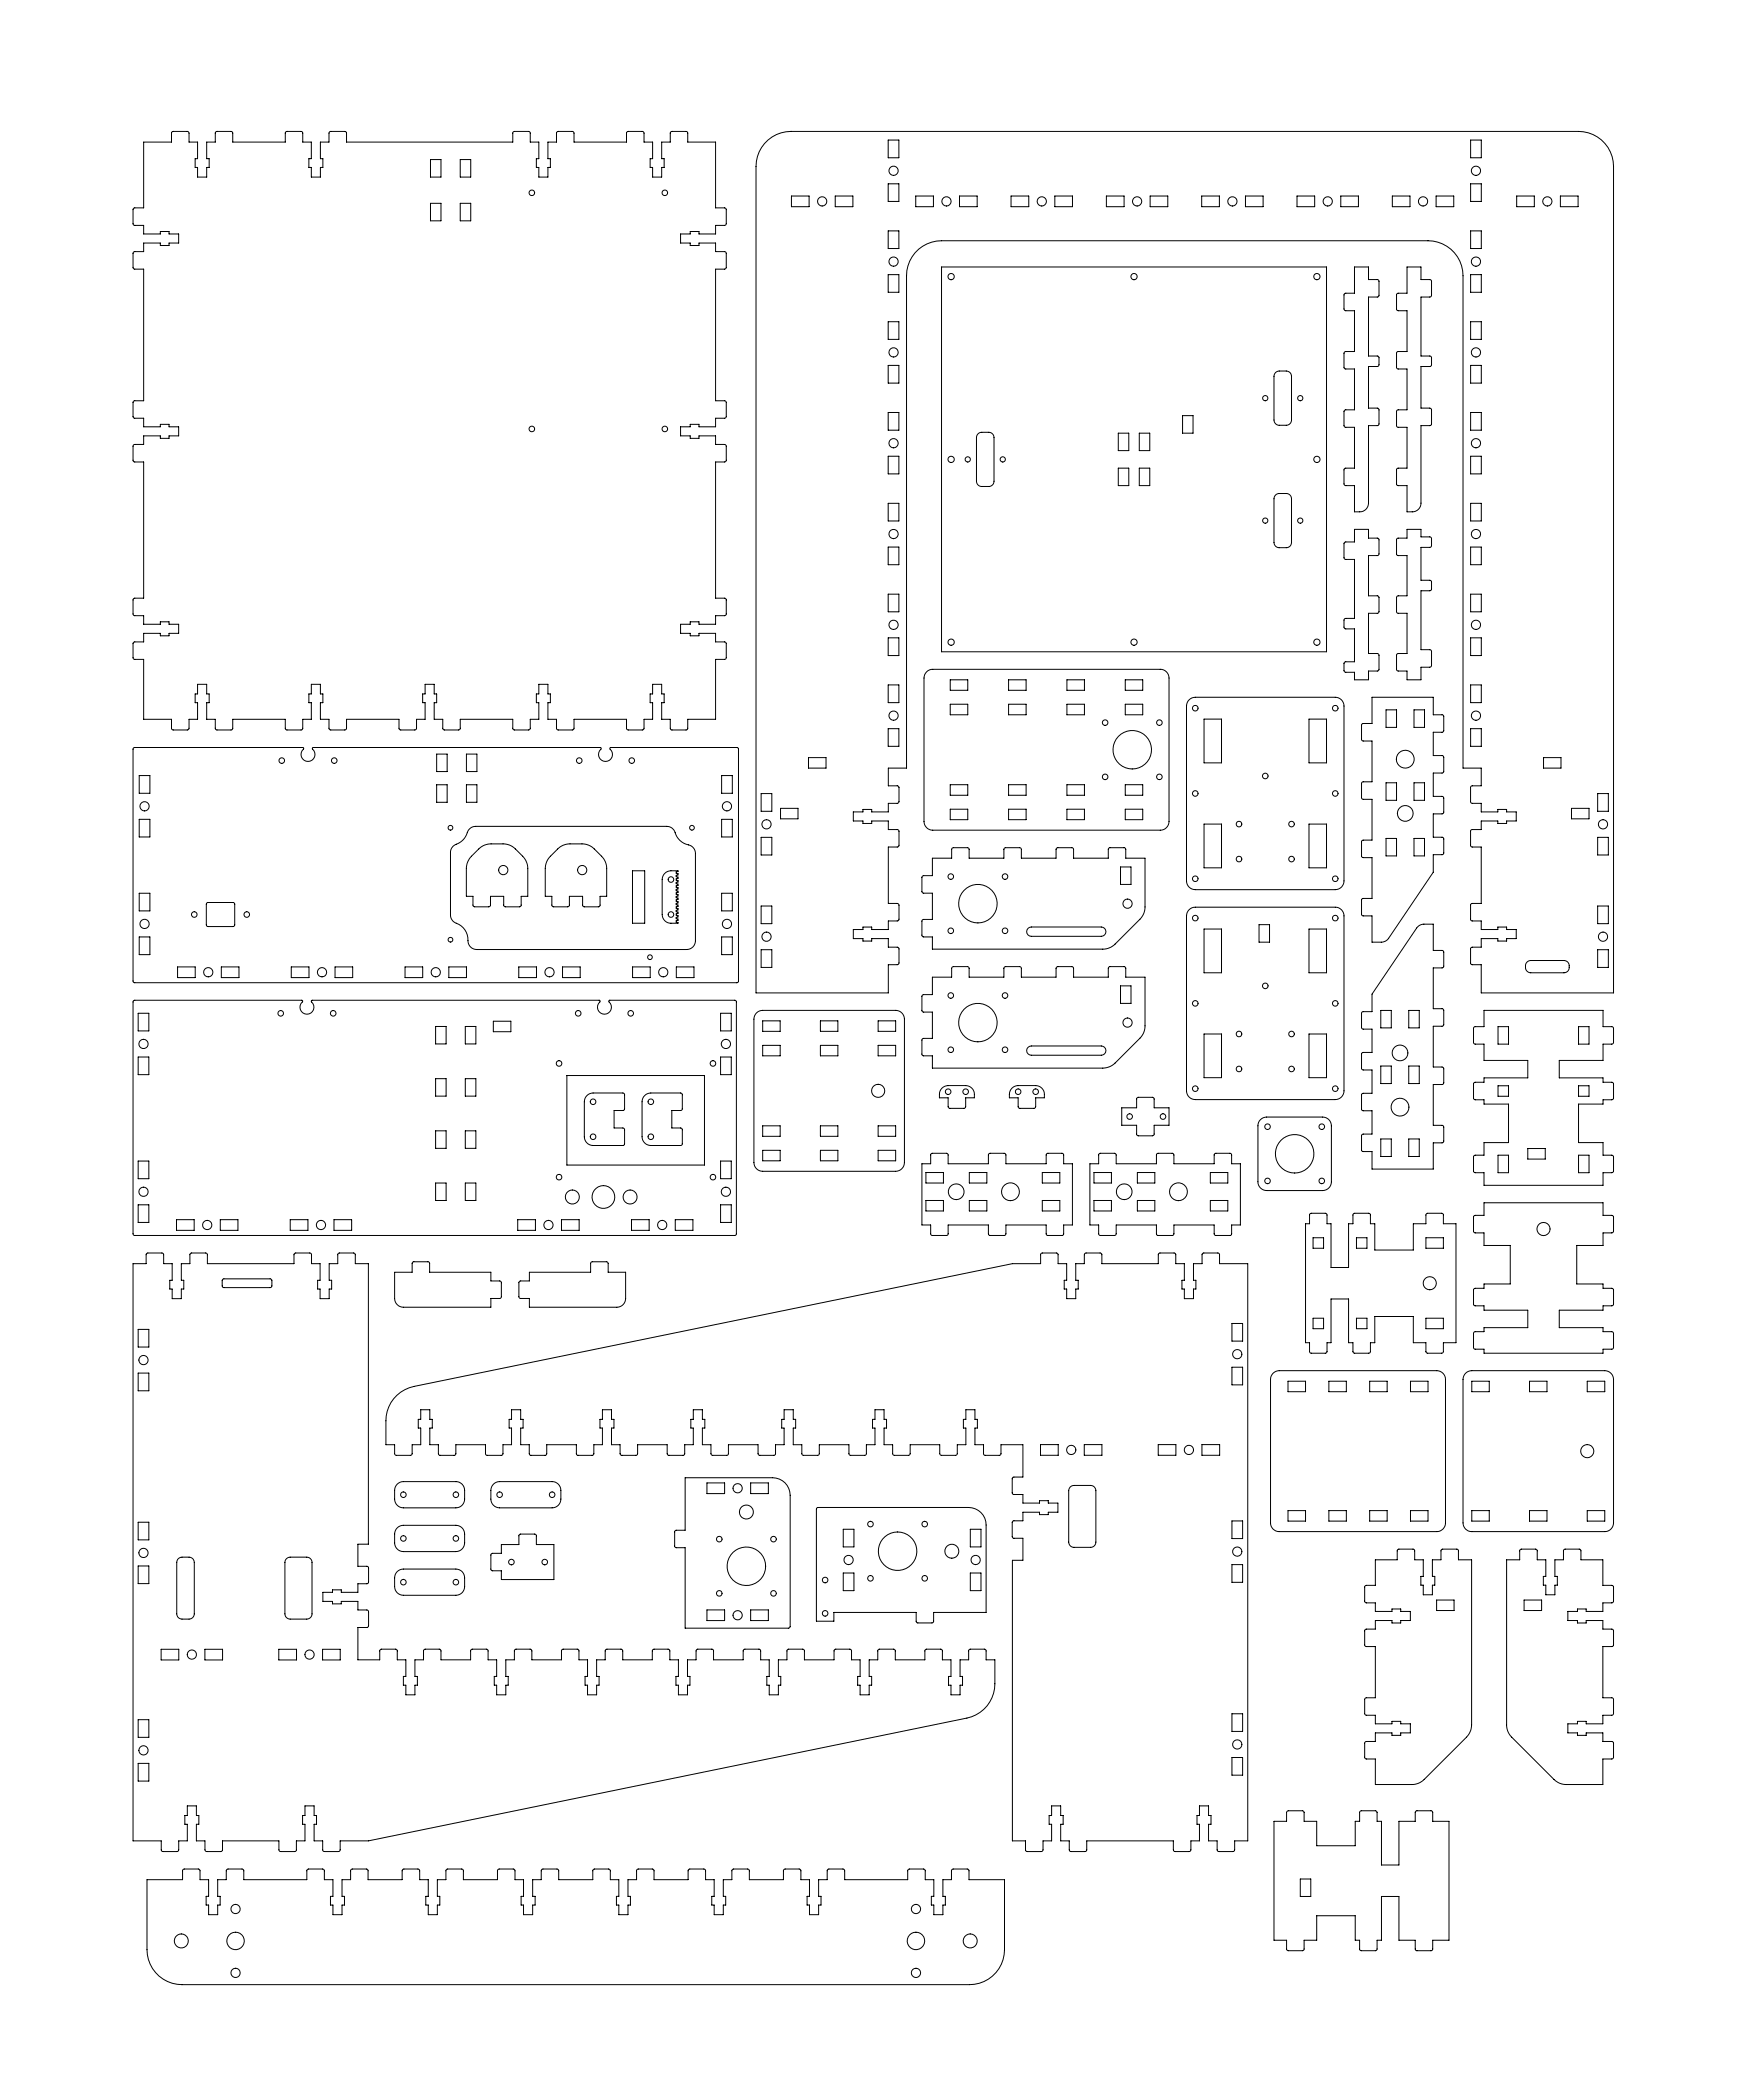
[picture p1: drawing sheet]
<svg xmlns="http://www.w3.org/2000/svg" width="1000mm" height="1200mm" viewBox="0 0 1000 1200" stroke-linecap="round" stroke-linejoin="round" font-family="sans-serif">
<g fill="none" stroke="#000" stroke-width=".57">
<path d="M439 80a20 20 0 0 1 13-5h450a20 20 0 0 1 20 20v473h-76v-16h-5l-1-1v-9h6v-5h10v1h5v-1h5v-6h-5v-1h-5v1h-10v-4l-6-1v-9l6-1v-32h-6v-9l1-1h5v-5h10v2h5v-2h5v-5h-5v-1h-5v1h-10v-5h-5l-1-1v-8l6-1v-10h-10v-281a20 20 0 0 0-20-20h-278a20 20 0 0 0-20 20v281h-10v10h5l1 1v9h-1h-5v5h-10v-1h-5v1h-5v5h5v2h5v-2h10v5h5l1 1v9h-6v32l6 1v9l-1 1h-5v4h-10v-1h-5v1h-5v6h5v1h5v-1h10v5h5h1v9l-1 1h-5v16h-76v-473a20 20 0 0 1 7-15zM82 81h16v-6h10v6h5v10h-1v5h1v5h5v-5h2v-5h-2v-10h5v-5l1-1h9v6h30v-6h9l1 1v5h5v10h-2v5h2v5h5v-5h2v-5h-2v-10h5v-5l1-1h9v6h95v-6h9l1 1v5h5v10h-2v5h2v5h5v-5h2v-5h-2v-10h5v-5l1-1h9v6h30v-6h9l1 1v5h5v10h-1v5h1v5h5v-5h2v-5h-2v-10h5v-5l1-1h9v6h16v38h6v9l-1 1h-5v5h-10v-2h-5v2h-5v5h5v1h5v-1h10v5h5l1 1v8l-6 1v75l6 1v9h-1h-5v5h-10v-1h-5v1h-5v5h5v2h5v-2h10v5h5l1 1v9h-6v78h6v9l-1 1h-5v5h-10v-2h-5v2h-5v5h5v1h5v-1h10v5h5l1 1v9h-6v34h-16v6h-10v-6h-5v-9h2v-5h-2v-6h-5v6h-1v5h1v9h-5v5l-1 1h-9v-6h-30v6h-9l-1-1v-5h-5v-9h2v-5h-2v-6h-5v6h-2v5h2v9h-5v6h-1h-9v-6h-30v6h-9h-1v-6h-5v-9h2v-5h-2v-6h-5v6h-1v5h1v9h-5v5l-1 1h-9v-6h-30v6h-9l-1-1v-5h-5v-9h2v-5h-2v-6h-5v6h-2v5h2v9h-5v6h-1h-9v-6h-30v6h-9h-1v-6h-5v-9h2v-5h-2v-6h-5v6h-1v5h1v9h-5v5l-1 1h-9v-6h-16v-34h-6v-9l1-1h5v-5h10v1h5v-1h5v-5h-5v-2h-5v2h-10v-5h-5l-1-1v-9h6v-78h-6v-9l1-1h5v-5h10v2h5v-2h5v-5h-5v-1h-5v1h-10v-5h-5l-1-1v-8l6-1v-75l-6-1v-8l1-1h5v-5h10v1h5v-1h5v-5h-5v-2h-5v2h-10v-5h-5l-1-1v-9h6zM246 91h6v10h-6zM263 91h6v10h-6zM508 80h6v10h-6zM840 80h6v10h-6zM246 116h6v10h-6zM263 116h6v10h-6zM452 112h10v6h-10zM477 112h10v6h-10zM508 105h6v10h-6zM523 112h10v6h-10z"/>
<path d="M548 112h10v6h-10zM578 112h10v6h-10zM603 112h10v6h-10zM632 112h10v6h-10zM657 112h10v6h-10zM687 112h10v6h-10zM712 112h10v6h-10zM741 112h10v6h-10zM766 112h10v6h-10zM796 112h10v6h-10zM821 112h10v6h-10zM840 105h6v10h-6z"/>
<path d="M867 112h10v6h-10zM892 112h10v6h-10zM508 132h6v10h-6zM840 132h6v10h-6zM508 157h6v10h-6zM538 153h220v220h-220zM774 153h8v7h5l1 1v8l-6 1v34h5h1v5l-6 1v23h5l1 1v9h-6v45a5 5 0 0 1-5 5h-3v-15h-5l-1-1v-9h6v-24h-5l-1-1v-8l6-1v-23h-5l-1-1v-8l1-1h5v-23h-5l-1-1v-9h6zM804 153h8v7h5l1 1v8l-6 1v34h5l1 1v4l-6 1v23h5l1 1v9h-6v45a5 5 0 0 1-5 5h-3v-15h-5l-1-1v-9h6v-24h-5l-1-1v-8l6-1v-23h-5l-1-1v-9h6v-23h-5l-1-1v-9h6zM840 157h6v10h-6zM508 184h6v10h-6zM840 184h6v10h-6zM508 209h6v10h-6z"/>
<path d="M729 213l1-1h5a3 3 0 0 1 3 3v25a3 3 0 0 1-3 3h-4a3 3 0 0 1-3-3v-25zM840 209h6v10h-6zM508 236h6v10h-6zM676 238h6v10h-6zM840 236h6v10h-6zM559 248l1-1h5a3 3 0 0 1 3 3v25a3 3 0 0 1-3 3h-4a3 3 0 0 1-3-3v-25zM639 248h6v10h-6zM651 248h6v10h-6zM508 261h6v10h-6zM639 268h6v10h-6zM651 268h6v10h-6zM840 261h6v10h-6z"/>
<path d="M508 288h6v10h-6zM729 283l1-1h5a3 3 0 0 1 3 3v25a3 3 0 0 1-3 3h-4a3 3 0 0 1-3-3v-25zM840 288h6v10h-6zM508 313h6v10h-6zM774 303h8v5h5h1v9l-1 1h-5v23h5h1v9l-6 1v23h6v9l-1 1h-5v5h-8v-5h-5l-1-1v-5h6v-18h-5l-1-1v-5h6v-34h-5l-1-1v-9h1h5zM798 308h6v-5h8v4h5l1 1v5h-6v19h5l1 1v4l-6 1v33h5l1 1v9h-1h-5v8h-8v-5h-5l-1-1v-9h6v-23h-5l-1-1v-9h6v-23l-6-1zM840 313h6v10h-6zM508 340h6v10h-6zM840 340h6v10h-6zM508 365h6v10h-6zM840 365h6v10h-6zM508 392h6v10h-6z"/>
<path d="M529 384l4-1h130a5 5 0 0 1 5 5v82a5 5 0 0 1-5 5h-130a5 5 0 0 1-5-5v-82zM543 389h10v6h-10zM576 389h10v6h-10zM610 389h10v6h-10zM643 389h10v6h-10zM784 399h35v10h5l1 1v8l-6 1v13h5l1 1v9h-6v13h5l1 1v9h-6v14h6v9l-1 1h-5v10l-25 37-2 2-3 1h-5v-15h-5l-1-1v-9h1h5v-24h-5h-1v-9l6-1v-23h-5l-1-1v-9h6v-23h-5l-1-1v-9h6zM840 392h6v10h-6zM508 417h6v10h-6zM543 403h10v6h-10zM576 403h10v6h-10zM610 403h10v6h-10zM643 403h10v6h-10z"/>
<path d="M679 400l4-1h80a5 5 0 0 1 5 5v100a5 5 0 0 1-5 5h-80a5 5 0 0 1-5-5v-100zM688 411h10v25h-10zM748 411h10v25h-10zM792 406h6v10h-6zM808 406h6v10h-6zM840 417h6v10h-6zM76 428l1-1 97 1a4 4 0 0 0-1 6 4 4 0 0 0 6 0 4 4 0 0 0 0-6h164a4 4 0 0 0 0 6 4 4 0 0 0 6 0 4 4 0 0 0 0-6l72-1 1 1v133l-1 1h-344l-1-1zM250 431h6v10h-6zM267 431h6v10h-6zM462 433h10v6h-10zM882 433h10v6h-10zM80 443h6v11h-6z"/>
<path d="M250 449h6v10h-6zM267 449h6v10h-6zM412 443h6v11h-6zM435 454h6v10h-6zM543 449h10v6h-10zM576 449h10v6h-10zM610 449h10v6h-10zM643 449h10v6h-10zM792 448h6v10h-6zM808 448h6v10h-6zM913 454h6v10h-6zM80 468h6v10h-6z"/>
<path d="M268 474l1-1 3-1h109a5 5 0 0 1 5 5 12 12 0 0 0 9 7l2 1v3v50a5 5 0 0 1-5 5h-120a5 5 0 0 1-5-7 11 11 0 0 0-8-9l-2-3v-37a6 6 0 0 1 6-5 16 16 0 0 0 5-8zM412 468h6v10h-6zM435 479h6v10h-6zM446 462h10v6h-10zM543 463h10v6h-10zM576 463h10v6h-10zM610 463h10v6h-10zM643 463h10v6h-10zM688 471h10v25h-10zM748 471h10v25h-10zM792 479h6v10h-6zM808 479h6v10h-6z"/>
<path d="M898 462h10v6h-10zM913 479h6v10h-6zM269 490l5-5a10 10 0 0 1 7-3h6a10 10 0 0 1 8 3l4 5a10 10 0 0 1 3 7v15h-4v5l-1 1h-9v-6h-8v5v1h-9l-1-6h-4v-15a10 10 0 0 1 3-7zM315 490l4-5a10 10 0 0 1 7-3h7a10 10 0 0 1 7 3l4 5a10 10 0 0 1 3 7v15h-4v6h-1h-9v-6h-8v5v1h-9l-1-6h-3v-15a10 10 0 0 1 3-7zM361 498h7v30h-7zM380 499h1a10 10 0 0 1 6-1h-1v1h1v1h-1v1h1v1h-1v1h1v1h-1v1h1v1h-1v1h1v1h-1v1h1v1h-1v1h1v1h-1v1h1v1h-1v1h1v1h-1v1h1v1h-1v1h1v1h-1v1h1v1h-1v1h1v1h-1v1h1v1h-1v1l1 1a9 9 0 0 1-6-1l-2-2-1-2v-20zM533 491h11v-5l1-1h8l1 6h20v-6h9l1 6h19v-5l1-1h9v6h20v-5l1-1h9v6h11v28a10 10 0 0 1-3 7l-14 14a10 10 0 0 1-7 3h-97v-7h-5l-1-1v-9h6v-15h-5l-1-1v-9h6zM640 496h6v10h-6zM80 511h6v10h-6zM118 516h16v13l-16 1v-1zM412 511h6v10h-6zM435 518h6v10h-6z"/>
<path d="M913 518h6v10h-6zM80 536h6v10h-6zM412 536h6v10h-6zM587 531l2-1h40a2.7 2.7 0 0 1 3 3 2.7 2.7 0 0 1-3 2h-40a2.7 2.7 0 0 1-2-1 2.7 2.7 0 0 1 0-3zM679 520l4-1h80a5 5 0 0 1 5 5v100a5 5 0 0 1-5 5h-80a5 5 0 0 1-5-5v-100zM688 531h10v25h-10zM719 529h6v10h-6zM748 531h10v25h-10zM810 530l3-2h6v15h5l1 1v9h-6v24h5l1 1v8l-6 1v23h5l1 1v9h-6v23l6 1v9h-1h-5v15h-35v-10h-5h-1v-9l1-1h5v-13h-5l-1-1v-9h6v-13h-5l-1-1v-9h6v-14h-6v-9l1-1h5v-10zM101 553h11v6h-11zM126 553h11v6h-11zM166 553h11v6h-11z"/>
<path d="M191 553h11v6h-11zM231 553h11v6h-11zM256 553h11v6h-11zM296 553h11v6h-11zM321 553h11v6h-11zM361 553h11v6h-11zM386 553h11v6h-11zM435 543h6v10h-6zM533 559h11v-5l1-1h8l1 6h20v-6h1h8l1 6h19v-6h1h9v6h20l1-6h9v6h11v27a10 10 0 0 1-3 8l-14 14a10 10 0 0 1-7 3h-97v-7h-5l-1-1v-9h6v-15h-5l-1-1v-9h6zM873 550l2-1h19a4 4 0 0 1 3 4 4 4 0 0 1-3 3h-19a4 4 0 0 1-3-2 4 4 0 0 1 1-4zM913 543h6v10h-6zM76 572h1h96a4 4 0 0 0-1 6 4 4 0 0 0 7 0 4 4 0 0 0-1-6h165a4 4 0 0 0-1 6 4 4 0 0 0 7 0 4 4 0 0 0-1-6h72h1v134h-1h-343h-1z"/>
<path d="M79 579h6v10h-6zM412 579h6v10h-6zM432 579l4-1h76a5 5 0 0 1 5 5v82a5 5 0 0 1-5 5h-76a5 5 0 0 1-5-5v-82zM640 564h6v10h-6zM789 578h6v10h-6zM805 578h6v10h-6zM848 578h68v9h5l1 1v9h-6v9h-25v10h25v3h5l1 1v8v1h-6v2h-14v22h14v7h5l1 1v9h-1h-5v8h-68v-8h-6v-9l1-1h5v-7h14v-22h-14v-2h-6v-10h1h5v-3h25v-10h-25v-9h-5l-1-1v-9h6zM249 587h6v10h-6zM266 587h6v10h-6zM282 584h10v6h-10zM436 598h10v6h-10zM436 584h10v6h-10z"/>
<path d="M469 598h10v6h-10zM469 584h10v6h-10zM502 598h10v6h-10zM502 584h10v6h-10zM587 599l2-1h40a2.6 2.6 0 0 1 3 3 2.6 2.6 0 0 1-3 2h-40a2.6 2.6 0 0 1-2-1 2.6 2.6 0 0 1 0-3zM688 591h10v25h-10zM748 591h10v25h-10zM856 587h6v10h-6zM902 587h6v10h-6zM79 604h6v10h-6zM249 617h6v10h-6zM266 617h6v10h-6z"/>
<path d="M324 615h79v51h-79zM412 604h6v10h-6zM789 609h6v10h-6zM805 609h6v10h-6zM335 626l4-1h17l1 1v9h-6v10h5l1 1v9h-18a5 5 0 0 1-5-5v-20zM368 626l4-1h17l1 1v8l-6 1v10h6v9l-1 1h-17a5 5 0 0 1-5-5v-20zM538 622l4-1h10a5 5 0 0 1 5 7h-5l-1 5-8 1-1-1v-5h-5v-3zM578 622l3-1h11a5 5 0 0 1 5 7h-5l-1 5-8 1-1-1v-5h-5v-3zM641 633h8l1-5 9-1 1 1v5h8v10h-8l-1 6h-9l-1-1v-5h-8zM856 621h6v6h-6zM902 621h6v6h-6zM249 646h6v11h-6z"/>
<path d="M266 646h6v11h-6zM436 644h10v6h-10zM436 658h10v6h-10zM469 644h10v6h-10zM469 658h10v6h-10zM502 644h10v6h-10zM502 658h10v6h-10zM532 660l9-1 1 1v5h23v-5l1-1 8 1 1 5h23v-5l9-1 1 1v5h5v35h-5v6h-1h-9v-6h-23v5l-1 1h-9v-6h-23l-1 6h-9v-6h-5v-35h5zM628 660l9-1 1 1v5h23v-5l1-1 9 1v5h23v-5v-1h9l1 1v5h5v35h-5v6h-1h-9v-6h-23v5l-1 1h-9v-6h-23l-1 6h-9v-6h-5v-35h5zM720 640l4-1h32a5 5 0 0 1 5 5v32a5 5 0 0 1-5 5h-32a5 5 0 0 1-5-5v-32zM789 651h6v10h-6zM805 651h6v10h-6z"/>
<path d="M873 657h10v6h-10zM79 664h6v10h-6zM249 676h6v10h-6zM266 676h6v10h-6zM412 664h6v10h-6zM529 670h10v6h-10zM554 670h10v6h-10zM596 670h10v6h-10zM625 670h10v6h-10zM650 670h10v6h-10zM692 670h10v6h-10zM856 660h6v10h-6z"/>
<path d="M902 660h6v10h-6zM79 689h6v10h-6zM101 697h10v6h-10zM126 697h10v6h-10zM166 697h10v6h-10zM191 697h10v6h-10zM296 697h10v6h-10zM321 697h10v6h-10zM361 697h10v6h-10zM386 697h10v6h-10zM412 689h6v10h-6zM529 686h10v6h-10z"/>
<path d="M554 686h10v6h-10zM596 686h10v6h-10zM625 686h10v6h-10zM650 686h10v6h-10zM692 686h10v6h-10zM749 694h9v6h3v25h10v-25h2v-6h1h8h1v6h3v15h22v-15h7v-6h9h1v6h7v68h-7v5l-1 1h-9v-1v-5h-7v-15h-22v15h-3v5l-1 1h-8l-1-1v-5h-2v-25h-10v25h-3v5v1l-9-1-1-5h-2v-68h2zM848 688h68v7h5l1 1v8l-1 1h-5v7h-15v22h15v3h6v1v8l-1 1h-5v2h-25v10h25v2l6 1v9h-6v3h-68v-3h-6v-9l1-1h5v-2h25v-10h-25v-2h-5l-1-1v-9h6v-3h15v-22h-15v-7h-5l-1-1v-8l1-1h5zM750 708h6v6h-6zM775 708h6v6h-6zM815 708h10v6h-10zM76 722h8v-5v-1l9 1 1 5h4v10h-1v5h1v5h6v-5h1v-5h-1v-10h5v-5v-1l9 1v5h50v-5l9-1 1 1v5h5v10h-1v5h1v5h5v-5h2v-5h-2v-10h5v-5l9-1 1 1v5h8v161h-6v12l5 1 1 8-1 1h-5v5h-10v-1h-5v1h-5v6h5v1h5v-1h10v4l5 1v9h-5v19h12v-6h10v6h5v9h-1v5h1v6h5v-6h2v-5h-2v-9h5v-5l1-1h9v6h17v-6h9l1 6h5v9h-2v5h2v6h5v-6h1v-5h-1v-9h5v-5l1-1h8l1 6h17v-6h9l1 6h5v9h-2v5h2v6h5v-6h1v-5h-1v-9h5v-5l1-1h8l1 6h17v-6h9l1 6h5v9h-2v5h2v6h5v-6h1v-5h-1v-9h5v-5l1-1h8l1 6h17v-5v-1h9l1 6h5v9h-2v5h2v6h5v-6h1v-5h-1v-9h5v-5l1-1h8l1 1v5h17v-6h9l1 1v5h4v9h-1v5h1v6h6v-6h1v-5h-1v-9h5v-5l1-1h8l1 6h16l1-6h9l1 6h4v9h-1v5h1v6h6v-6h1v-5h-1v-9h5v-5v-1h9v1v5h6v14a20 20 0 0 1-16 19l-342 70h-17v6l-1 1-8-1h-1v-6h-5v-9h2v-5h-2v-6h-5v6h-1v5h1v9h-5v6h-9l-1-6h-32v6h-9h-1v-6h-5v-9h2v-5h-2v-6h-5v6h-1v5h1v9h-5v6h-9l-1-6h-16zM127 731h27l1 1v3l-1 1h-26l-1-1z"/>
<path d="M225 727h11v-6h9v1v5h35v5h6v1v9h-6v5h-49a5 5 0 0 1-6-5zM297 733l6-1v-5h35v-6h9l1 1v5h10v15a5 5 0 0 1-6 5h-49v-5h-6zM704 757h6v10h-6zM750 754h6v6h-6zM775 754h6v6h-6zM815 754h10v6h-10zM79 760h6v10h-6zM79 785h6v10h-6zM227 798a20 20 0 0 1 9-5l343-71h16v-5v-1h9l1 1v5h5v10h-2v5h2v5h5v-5h1v-5h-1v-10h5v-5v-1l9 1 1 5h32v-5v-1h9l1 1v5h5v10h-2v5h2v5h5v-5h1v-5h-1v-10h5v-5v-1l9 1 1 5h16v330h-7v6h-1h-9v-6h-5v-9h1v-5h-1v-6h-6v6h-1v5h1v9h-4v6l-1 1-9-1-1-6h-49v6h-9h-1v-6h-5v-9h2v-5h-2v-6h-5v6h-1v5h1v9h-5v6h-9h-1v-6h-7v-160h6v-13h-6h-1v-9l1-1h6v-4h9v1h5v-1h6v-6h-6v-1h-5v1h-9v-5h-6l-1-9 1-1h6v-18h-13v6h-10v-6h-5v-10h2v-5h-2v-5h-5v5h-1v5h1v10h-5v5l-1 1h-9v-6h-17v6h-9l-1-6h-5v-10h2v-5h-2v-5h-5v5h-1v5h1v10h-5v5l-1 1h-8l-1-6h-17v6h-9l-1-6h-5v-10h2v-5h-2v-5h-5v5h-1v5h1v10h-5v5l-1 1h-8l-1-1v-5h-17v6h-9l-1-1v-5h-5v-10h2v-5h-2v-5h-5v5h-1v5h1v10h-5v5l-1 1h-8l-1-6h-17v6h-9l-1-6h-5v-10h2v-5h-2v-5h-5v5h-1v5h1v10h-5v5v1h-9l-1-6h-17v5v1h-9l-1-6h-4v-10h1v-5h-1v-5h-6v5h-1v5h1v10h-5v5v1h-9l-1-1v-5h-17v6h-9v-6h-5v-10h1v-5h-1v-5h-6v5h-1v5h1v10h-4l-1 6h-9l-1-1v-5h-4v-16a20 20 0 0 1 6-12zM704 782h6v10h-6zM727 785l4-1h90a5 5 0 0 1 5 5v82a5 5 0 0 1-5 5h-90a5 5 0 0 1-5-5v-82zM736 790h10v6h-10z"/>
<path d="M759 790h10v6h-10zM783 790h10v6h-10zM806 790h10v6h-10zM837 785l4-1h76a5 5 0 0 1 5 5v82a5 5 0 0 1-5 5h-76a5 5 0 0 1-5-5v-82zM841 790h10v6h-10zM874 790h10v6h-10zM907 790h10v6h-10zM595 826h10v6h-10zM620 826h10v6h-10zM662 826h10v6h-10zM687 826h10v6h-10zM227 848l4-1h29a5 5 0 0 1 6 5v5a5 5 0 0 1-6 5h-29a5 5 0 0 1-6-5l1-6z"/>
<path d="M282 848l4-1h29a5 5 0 0 1 5 5v5a5 5 0 0 1-5 5h-29a5 5 0 0 1-6-5l1-6zM392 845h50a10 10 0 0 1 10 10l-1 75v1h-59v-46h-6v-1v-9h6zM404 848h10v6h-10zM429 848h10v6h-10zM612 850l2-1h9a3 3 0 0 1 3 3v30a3 3 0 0 1-3 3h-9a3 3 0 0 1-3-3v-30zM79 870h6v10h-6zM227 874l4-2h29a5 5 0 0 1 6 5v5a5 5 0 0 1-6 5h-29a5 5 0 0 1-6-5l1-6zM467 862h87a10 10 0 0 1 9 10v50h-29v5l-1 1h-9v-6h-48v5h-9zM482 874h6v10h-6zM554 874h7v10h-7zM704 870h6v10h-6zM736 864h10v6h-10z"/>
<path d="M759 864h10v6h-10zM783 864h10v6h-10zM806 864h10v6h-10zM841 864h10v6h-10zM874 864h10v6h-10zM907 864h10v6h-10zM79 895h6v10h-6zM102 891l1-1h5a3 3 0 0 1 3 3v30a3 3 0 0 1-3 3h-4a3 3 0 0 1-3-3v-30zM164 891l2-1h9a3 3 0 0 1 3 3v30a3 3 0 0 1-3 3h-9a3 3 0 0 1-3-3v-30zM227 898l4-1h29a5 5 0 0 1 6 5v5a5 5 0 0 1-6 5h-29a5 5 0 0 1-6-5l1-6zM281 888h5v-5h11v-5v-1h9v1v5h11v20h-31v-5h-5v-1zM482 899h6v10h-6z"/>
<path d="M554 899h7v10h-7zM704 894h6v11h-6zM786 892h12v-5l1-1h9v6h5v9h-1v5h1v6h6v-6h1v-5h-1v-9h4l1-6h9v6h8v94a10 10 0 0 1-3 7l-24 24a10 10 0 0 1-7 3h-21v-14h-5l-1-1v-9h1h5v-5h9v1h5v-1h6v-5h-6v-2h-5v2h-9v-5h-5l-1-1v-9h6v-30h-6v-9l1-1h5v-5h9v2h5v-2h6v-5h-6v-1h-5v1h-9v-5h-5h-1v-9l6-1zM861 892h7v-5l1-1h9v6h5v9h-1v5h1v6h6v-6h1v-5h-1v-9h4v-6h1h9v6h13v14h5l1 1v9h-6v5h-10v-1h-5v1h-5v5h5v2h5v-2h10v5h5l1 1v9h-6v30h6v9l-1 1h-5v5h-10v-2h-5v2h-5v5h5v1h5v-1h10v5h6v9l-1 1h-5v14h-21a10 10 0 0 1-7-3l-24-24a10 10 0 0 1-3-7zM821 915h10v6h-10zM871 915h10v6h-10zM404 920h10v6h-10zM429 920h10v6h-10zM92 943h10v6h-10zM117 943h10v6h-10zM159 943h10v6h-10zM184 943h10v6h-10z"/>
<path d="M704 980h6v10h-6zM79 983h6v10h-6zM79 1008h6v10h-6zM704 1005h6v10h-6zM728 1041h7v-5l1-1h8l1 1v5h7v14h22v-14h3v-5l1-1h8l1 6h2v25h10v-25h10v-5l1-1h8l1 6h9v68h-9v5l-1 1h-9v-1v-5h-10v-25h-10v25h-2v5l-1 1h-9v-6h-3v-14h-22v14h-7v5l-1 1h-8l-1-6h-7zM84 1075h20l1-6h9v6h5v9h-1v5h1v6h5v-6h2v-5h-2v-9h5l1-6h9v6h36l1-6h9v1v5h5v9h-1v5h1v6h5v-6h2v-5h-2v-9h5v-6h1h9v6h20v-6h9h1v6h5v9h-2v5h2v6h5v-6h1v-5h-1v-9h5v-6h9l1 6h19l1-6h8h1v6h5v9h-1v5h1v6h5v-6h2v-5h-2v-9h5l1-6h9v6h20v-6h9h1v6h5v9h-2v5h2v6h5v-6h1v-5h-1v-9h5v-6h9l1 6h19l1-6h8h1v6h5v9h-1v5h1v6h5v-6h2v-5h-2v-9h5l1-6h9v6h20v-6h9h1v6h5v9h-2v5h2v6h5v-6h1v-5h-1v-9h5v-6h9h1v6h36v-6h9l1 1v5h5v9h-2v5h2v6h5v-6h1v-5h-1v-9h5v-6h9h1v6h20v40a20 20 0 0 1-20 20l-453-1a20 20 0 0 1-17-19zM743 1074h6v10h-6z"/>
<circle cx="511" cy="98" r="2.6"/>
<circle cx="843" cy="98" r="2.6"/>
<circle cx="304" cy="110" r="1.6"/>
<circle cx="380" cy="110" r="1.6"/>
<circle cx="470" cy="115" r="2.7"/>
<circle cx="541" cy="115" r="2.6"/>
<circle cx="595" cy="115" r="2.6"/>
<circle cx="650" cy="115" r="2.6"/>
<circle cx="704" cy="115" r="2.6"/>
<circle cx="759" cy="115" r="2.6"/>
<circle cx="813" cy="115" r="2.6"/>
<circle cx="884" cy="115" r="2.6"/>
<circle cx="511" cy="150" r="2.7"/>
<circle cx="543" cy="158" r="1.8"/>
<circle cx="648" cy="158" r="1.8"/>
<circle cx="753" cy="158" r="1.8"/>
<circle cx="843" cy="150" r="2.7"/>
<circle cx="511" cy="201" r="2.6"/>
<circle cx="843" cy="201" r="2.6"/>
<circle cx="723" cy="228" r="1.5"/>
<circle cx="743" cy="228" r="1.5"/>
<circle cx="304" cy="245" r="1.6"/>
<circle cx="380" cy="245" r="1.6"/>
<circle cx="511" cy="253" r="2.6"/>
<circle cx="843" cy="253" r="2.6"/>
<circle cx="543" cy="263" r="1.8"/>
<circle cx="553" cy="263" r="1.5"/>
<circle cx="573" cy="263" r="1.5"/>
<circle cx="753" cy="263" r="1.8"/>
<circle cx="723" cy="298" r="1.5"/>
<circle cx="743" cy="298" r="1.5"/>
<circle cx="511" cy="305" r="2.7"/>
<circle cx="843" cy="305" r="2.7"/>
<circle cx="511" cy="357" r="2.6"/>
<circle cx="843" cy="357" r="2.6"/>
<circle cx="544" cy="367" r="1.8"/>
<circle cx="648" cy="367" r="1.8"/>
<circle cx="753" cy="367" r="1.8"/>
<circle cx="511" cy="409" r="2.7"/>
<circle cx="632" cy="413" r="1.6"/>
<circle cx="663" cy="413" r="1.6"/>
<circle cx="683" cy="405" r="1.6"/>
<circle cx="763" cy="405" r="1.6"/>
<circle cx="843" cy="409" r="2.7"/>
<circle cx="161" cy="435" r="1.6"/>
<circle cx="191" cy="435" r="1.6"/>
<circle cx="331" cy="435" r="1.6"/>
<circle cx="361" cy="435" r="1.6"/>
<circle cx="647" cy="429" r="11"/>
<circle cx="803" cy="434" r="5"/>
<circle cx="632" cy="444" r="1.6"/>
<circle cx="663" cy="444" r="1.6"/>
<circle cx="683" cy="454" r="1.6"/>
<circle cx="723" cy="444" r="1.6"/>
<circle cx="763" cy="454" r="1.6"/>
<circle cx="83" cy="461" r="2.6"/>
<circle cx="257" cy="473" r="1.4"/>
<circle cx="395" cy="473" r="1.4"/>
<circle cx="415" cy="461" r="2.7"/>
<circle cx="438" cy="471" r="2.6"/>
<circle cx="708" cy="471" r="1.6"/>
<circle cx="738" cy="471" r="1.6"/>
<circle cx="803" cy="465" r="4"/>
<circle cx="916" cy="471" r="2.6"/>
<circle cx="288" cy="497" r="2.7"/>
<circle cx="333" cy="497" r="2.7"/>
<circle cx="708" cy="491" r="1.6"/>
<circle cx="738" cy="491" r="1.6"/>
<circle cx="383" cy="503" r="1.6"/>
<circle cx="543" cy="501" r="1.6"/>
<circle cx="559" cy="517" r="11"/>
<circle cx="574" cy="501" r="1.6"/>
<circle cx="644" cy="517" r="2.6"/>
<circle cx="683" cy="502" r="1.6"/>
<circle cx="763" cy="502" r="1.6"/>
<circle cx="83" cy="528" r="2.6"/>
<circle cx="111" cy="523" r="1.6"/>
<circle cx="141" cy="523" r="1.6"/>
<circle cx="257" cy="537" r="1.4"/>
<circle cx="383" cy="523" r="1.6"/>
<circle cx="415" cy="528" r="2.7"/>
<circle cx="438" cy="536" r="2.6"/>
<circle cx="543" cy="532" r="1.6"/>
<circle cx="574" cy="532" r="1.6"/>
<circle cx="683" cy="525" r="1.6"/>
<circle cx="763" cy="525" r="1.6"/>
<circle cx="916" cy="536" r="2.6"/>
<circle cx="119" cy="556" r="2.7"/>
<circle cx="184" cy="556" r="2.6"/>
<circle cx="249" cy="556" r="2.7"/>
<circle cx="314" cy="556" r="2.6"/>
<circle cx="371" cy="547" r="1.4"/>
<circle cx="379" cy="556" r="2.6"/>
<circle cx="160" cy="579" r="1.6"/>
<circle cx="190" cy="579" r="1.6"/>
<circle cx="330" cy="579" r="1.6"/>
<circle cx="360" cy="579" r="1.6"/>
<circle cx="543" cy="569" r="1.6"/>
<circle cx="574" cy="569" r="1.6"/>
<circle cx="683" cy="574" r="1.6"/>
<circle cx="723" cy="564" r="1.6"/>
<circle cx="763" cy="574" r="1.6"/>
<circle cx="82" cy="597" r="2.7"/>
<circle cx="415" cy="597" r="2.7"/>
<circle cx="559" cy="585" r="11"/>
<circle cx="644" cy="585" r="2.7"/>
<circle cx="708" cy="591" r="1.6"/>
<circle cx="738" cy="591" r="1.6"/>
<circle cx="319" cy="608" r="1.6"/>
<circle cx="407" cy="608" r="1.6"/>
<circle cx="543" cy="600" r="1.6"/>
<circle cx="574" cy="600" r="1.6"/>
<circle cx="708" cy="611" r="1.6"/>
<circle cx="738" cy="611" r="1.6"/>
<circle cx="800" cy="602" r="4"/>
<circle cx="339" cy="630" r="1.6"/>
<circle cx="372" cy="630" r="1.6"/>
<circle cx="502" cy="624" r="4"/>
<circle cx="542" cy="624" r="1.6"/>
<circle cx="552" cy="624" r="1.6"/>
<circle cx="582" cy="624" r="1.6"/>
<circle cx="592" cy="624" r="1.6"/>
<circle cx="646" cy="638" r="1.6"/>
<circle cx="665" cy="638" r="1.6"/>
<circle cx="683" cy="622" r="1.6"/>
<circle cx="763" cy="622" r="1.6"/>
<circle cx="800" cy="633" r="5"/>
<circle cx="339" cy="650" r="1.6"/>
<circle cx="372" cy="650" r="1.6"/>
<circle cx="724" cy="644" r="1.6"/>
<circle cx="740" cy="660" r="11"/>
<circle cx="755" cy="644" r="1.6"/>
<circle cx="319" cy="673" r="1.6"/>
<circle cx="407" cy="673" r="1.6"/>
<circle cx="724" cy="675" r="1.6"/>
<circle cx="755" cy="675" r="1.6"/>
<circle cx="82" cy="681" r="2.6"/>
<circle cx="327" cy="684" r="4"/>
<circle cx="345" cy="684" r="7"/>
<circle cx="360" cy="684" r="4"/>
<circle cx="415" cy="681" r="2.7"/>
<circle cx="546" cy="681" r="5"/>
<circle cx="577" cy="681" r="5"/>
<circle cx="642" cy="681" r="4"/>
<circle cx="673" cy="681" r="5"/>
<circle cx="118" cy="700" r="2.7"/>
<circle cx="183" cy="700" r="2.7"/>
<circle cx="313" cy="700" r="2.7"/>
<circle cx="378" cy="700" r="2.7"/>
<circle cx="882" cy="703" r="4"/>
<circle cx="817" cy="734" r="4"/>
<circle cx="82" cy="778" r="2.7"/>
<circle cx="707" cy="774" r="2.6"/>
<circle cx="612" cy="829" r="2.7"/>
<circle cx="679" cy="829" r="2.6"/>
<circle cx="907" cy="830" r="4"/>
<circle cx="231" cy="855" r="1.6"/>
<circle cx="261" cy="855" r="1.6"/>
<circle cx="286" cy="855" r="1.6"/>
<circle cx="316" cy="855" r="1.6"/>
<circle cx="421" cy="851" r="2.6"/>
<circle cx="231" cy="880" r="1.6"/>
<circle cx="260" cy="880" r="1.6"/>
<circle cx="411" cy="880" r="1.6"/>
<circle cx="427" cy="864" r="4"/>
<circle cx="442" cy="880" r="1.6"/>
<circle cx="497" cy="871" r="1.6"/>
<circle cx="528" cy="871" r="1.6"/>
<circle cx="82" cy="888" r="2.7"/>
<circle cx="292" cy="893" r="1.6"/>
<circle cx="311" cy="893" r="1.6"/>
<circle cx="427" cy="895" r="11"/>
<circle cx="485" cy="892" r="2.7"/>
<circle cx="513" cy="887" r="11"/>
<circle cx="544" cy="887" r="4"/>
<circle cx="558" cy="892" r="2.7"/>
<circle cx="707" cy="887" r="2.6"/>
<circle cx="231" cy="905" r="1.6"/>
<circle cx="260" cy="905" r="1.6"/>
<circle cx="411" cy="911" r="1.6"/>
<circle cx="442" cy="911" r="1.6"/>
<circle cx="471" cy="903" r="1.6"/>
<circle cx="497" cy="902" r="1.6"/>
<circle cx="528" cy="902" r="1.6"/>
<circle cx="421" cy="923" r="2.6"/>
<circle cx="471" cy="922" r="1.6"/>
<circle cx="110" cy="946" r="2.6"/>
<circle cx="177" cy="946" r="2.6"/>
<circle cx="707" cy="997" r="2.7"/>
<circle cx="82" cy="1001" r="2.7"/>
<circle cx="135" cy="1091" r="2.7"/>
<circle cx="523" cy="1091" r="2.7"/>
<circle cx="104" cy="1110" r="4"/>
<circle cx="135" cy="1110" r="5"/>
<circle cx="523" cy="1110" r="5"/>
<circle cx="554" cy="1110" r="4"/>
<circle cx="135" cy="1128" r="2.7"/>
<circle cx="523" cy="1128" r="2.7"/>
</g>
</svg>
